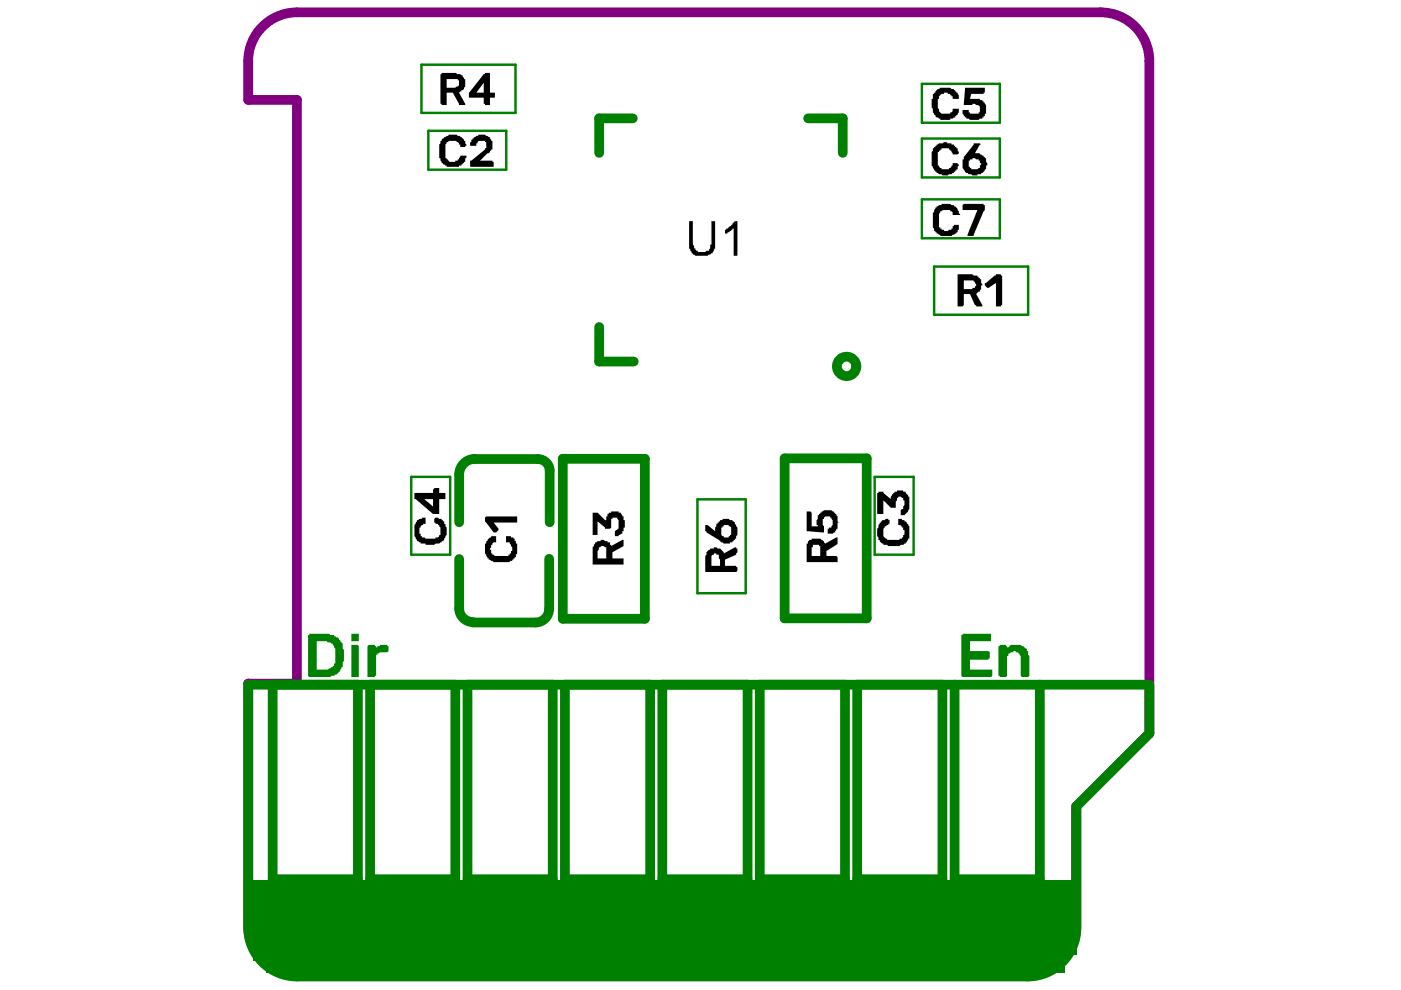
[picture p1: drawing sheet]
<svg xmlns="http://www.w3.org/2000/svg" width="297mm" height="210mm" viewBox="0 0 297 210" stroke-linecap="round" stroke-linejoin="round" font-family="sans-serif">
<path d="M55.2 6.1a10.3 10.3 0 0 1 7.8-3.5h170.4a10.3 10.3 0 0 1 10.3 10.3v142.6l-15.5 15.5v25.5a10.3 10.3 0 0 1-10.3 10.3h-154.9a10.3 10.3 0 0 1-10.4-10.3v-51.6h10.4v-123.7h-10.4v-8.3a10.3 10.3 0 0 1 2.6-6.8z" fill="none" stroke="#800080" stroke-width="2.1"/>
<path d="M89.4 13.7h19.9v10.2h-19.9zM195.5 17.8h16.5v8.2h-16.5zM90.8 27.7h16.5v8.3h-16.5zM195.5 29.4h16.5v8.2h-16.5zM195.5 42.3h16.5v8.2h-16.5zM198.1 56.5h19.9v10.2h-19.9zM87.2 101.1h8.3v16.5h-8.3zM147.9 105.9h10.2v19.9h-10.2zM185.4 101.1h8.3v16.5h-8.3z" fill="none" stroke="#008000" stroke-width=".52"/>
<g fill="none" stroke="#008000" stroke-width="2.1">
<path d="M134.2 25.1h-7.2v7.3M171.3 25.1h7.4v7.3M127 69.3v7.4h7.4M100.7 97.3h13.4M116.5 99.8v10.9M119.3 97.3h17.4v33.9h-17.4zM166.4 97.2h17.4v33.9h-17.4zM97.4 100.6v10.1M97.4 118.5v10.5M116.4 118.5v10.6M100.2 132h13.3M52.6 145.2v51.5"/>
<path d="M52.9 145.2h190.3M57.8 145.2v41.2h18.1v-41.2M78.5 145.2v41.2h18v-41.2M99.1 145.2v41.2h18.1v-41.2M119.8 145.2v41.2h18v-41.2M140.4 145.2v41.2h18.1v-41.2M161.1 145.2v41.2h18.1v-41.2M181.7 145.2v41.2h18.1v-41.2M202.4 145.2v41.2h18.1v-41.2M243.7 145.2v10.3l-15.5 15.5v25.7M63 207h154.9"/>
</g>
<path d="M60.3 206.3h160v1.3h-160z" fill-rule="evenodd" fill="#008000"/>
<path d="M56.4 206.3h163.9" fill="none" stroke="#008000" stroke-width=".21"/>
<g fill="#008000">
<path d="M56.4 203.7h169.2v2.6h-169.2z" fill-rule="evenodd"/>
<path d="M53.8 202.3h171.8v1.4h-171.8z" fill-rule="evenodd"/>
<path d="M53.8 199.7h174.4v2.6h-174.4z" fill-rule="evenodd"/>
<path d="M52.6 186.6h175.6v13.1h-175.6z" fill-rule="evenodd"/>
</g>
<g fill="#008000">
<path d="M77.9 137l.3-.3h1.3v.3h.2v.5v-.2h.3v-.3h.5v-.3h1.6v.3h.3v1a2.08 2.08 0 0 1-1.9 .3l-.2 .3h-.3v.2h-.3v4.5h-.2v.2h-1.6z"/>
<path d="M203.8 134.6h.3v-.2h6v1.5h-4.4v2.1h3.9a1.78 1.78 0 0 1 .3 1.6h-.3v.3h-3.9v2.1h4.7v1.3l-.3 .2h-6l-.3-.2z"/>
<path d="M211.7 137h.3v-.3h1.3v.3h.2v.5v-.2h.3a1.72 1.72 0 0 1 1.8-.6h.8l.3 .3h.2l.6 .5h.2v.5h.3v.8l.2 .3v4.2a1.5 1.5 0 0 1-1.8 0v-4.2l-.3-.3v-.2h-.2v-.3h-.5v-.3h-.6v.3h-.5l-.3 .3h-.2v.5h-.3v4.2l-.2 .2h-1.3v-.2h-.3z"/>
<path d="M65.3 134.6h.3v-.2h4.2l.2 .2h.8v.3l.8 .3 .3 .2v.3h.2v.2a1.49 1.49 0 0 1 .6 1.6l.2 .3v2.3l-.2 .3v1h-.3l-.3 .8-.8 .8h-.2l-.3 .3h-.5l-.3 .2h-4.4l-.3-.2zM67.2 135.9v6.1h2.3l.8-.6h.3v-.2h.2v-.5h.3v-1.6a2.7 2.7 0 0 0-.5-2.4v-.2h-.3l-.3-.3h-.5l-.2-.3z"/>
<path d="M74.5 136.7h1.3l.3 .3v6.5h-1.6zM74.5 134.4h1.6v1.5h-1.6z"/>
</g>
<g fill="none" stroke="#008000" stroke-width="2.1">
<path d="M100.7 97.3a3.3 3.3 0 0 0-3.3 3.3M114.1 97.3a2.47 2.47 0 0 1 2.4 2.5M97.4 129a2.89 2.89 0 0 0 2.8 2.9M116.4 129.1a2.87 2.87 0 0 1-2.9 2.9M52.6 196.7a10.3 10.3 0 0 0 10.4 10.3M228.2 196.7a10.3 10.3 0 0 1-10.3 10.3"/>
<circle cx="179.5" cy="77.7" r="2.06"/>
</g>
<g fill="#000">
<path d="M204.6 18.6h4.2v1.1h-.3v.2h-2.6l-.2 1.1h2.1v.2h.5v.3h.2v.2h.3v.3l.3 .3v1.8h-.3v.5h-.3v.3h-.2v.3h-.5l-.3 .2h-1.8l-.3-.2h-.5v-.3h-.3v-.3h-.3v-.2l-.2-.3v-.8h1.3v.5h.3v.3h1.8v-.3h.3v-1.3h-.3v-.2h-.5l-.3-.3h-.5v.3h-1.9zM93.4 29.9h.2v-.3l.3-.3h.3v-.2h.2a2.71 2.71 0 0 1 2.4-.5l.3 .2h.5v.3a.93 .93 0 0 1 .8 .8h.2v.5l.3 .3v.2h-.3v.3h-1v-.5h-.3v-.3l-.2-.3h-.3v-.2h-.5a1.41 1.41 0 0 0-1.9 .8v2.8h.3v.3h.3v.3h.2v.2h1.3v-.2h.6v-.3h.2l.3-.8h1.3v.5h-.3v.8h-.2v.3h-.3v.2h-.3v.3h-.5v.3h-2.6v-.3l-.8-.3v-.2h-.3v-.3l-.2-.2v-.6h-.3v-2.8l.3-.3zM99.9 29.6h.3v-.3h.3v-.2h.2a2.42 2.42 0 0 1 2.1-.5l.3 .2 .8 .3 .2 .8h.3v1.8h-.3v.3h-.2v.2l-.3 .3h-.2l-1.6 1.6h2.6v.2h.3v1.1h-5v-1.3h.2l2.9-2.4v-.3h.3v-1.3h-.3v-.2h-1.3l-.2 .2v.3h-.3v.5h-1.3v-.8h.2zM197.8 31.4h.2v-.2h.3v-.3h.3v-.2h.2l.3-.3h.8a.66 .66 0 0 1 1 0h.8v.3h.5v.2h.3v.3h.3v.2h.2v.6l.3 .2v.3l-.3 .2h-1l-.3-.7h-.2v-.3h-.3v-.3h-1.6v.3h-.2v.3h-.3v.2h-.3v2.9h.3v.3l.3 .2h.2v.3h1.6v-.3h.3l.2-.2v-.3h.3v-.5h1v.2h.3v.3l-.3 .3v.5h-.2v.3h-.3v.2h-.3v.3h-.2l-.3 .2h-.5l-.3 .3h-1l-.3-.3h-.5l-.3-.2h-.2v-.3h-.3v-.2h-.3v-.3a2.7 2.7 0 0 1-.5-2.4v-1.3l.3-.2zM197.8 19.9h.2v-.2h.3a.93 .93 0 0 1 .8-.8l.3-.3h2.1l.2 .3h.5v.2h.3v.3h.3v.3h.2v.2l.3 .3v.8h-1.3v-.6h-.3v-.2h-.2v-.3h-.6v-.2h-.8v.2a.93 .93 0 0 0-1 1.1h-.3v2.1h.3a.99 .99 0 0 0 1.3 1h1.1v-.3h.2l.3-.2v-.5h1.3v.7l-.3 .3v.3h-.2v.2h-.3v.3h-.3l-.2 .3h-.5v.2h-2.1v-.2h-.3l-.8-.6v-.2h-.3v-.3l-.2-.3v-.7l-.3-.3v-1.8h.3zM146.1 46.9h.8v5l.3 .2v.6h.2v.2l.3 .3h.2v.2h1.6l.3-.2h.5v-.3l.3-.2v-.8h.2v-5h.8v4.4a2.41 2.41 0 0 1-.5 2.1v.3h-.3a2.71 2.71 0 0 1-2.3 .5h-1.1l-.2-.2h-.3v-.3h-.3v-.3a2.7 2.7 0 0 1-.5-2.3zM153.7 48.7h.3v-.2h.2l.6-.6h.2v-.2h.3a.93 .93 0 0 1 1-.8v7.3h-.7v-5.7h-.3v.2h-.3v.3l-.8 .2v.3h-.5zM198.3 44h.3v-.3h.2l.3-.2h.5v-.3h1.9l.2 .3h.5v.2a.93 .93 0 0 1 .8 .8l.3 .3v.5h.3v.3h-1.6v-.5l-.3-.3h-.2v-.3h-.6a1.41 1.41 0 0 0-1.8 .8v2.9h.3v.3h.2v.2h.5v.3h.8l.3-.3h.5v-.2h.3v-.6h.2v-.2h1.1v.2h.3h-.3v.8h-.3v.5h-.2v.3h-.3a2.71 2.71 0 0 1-2.4 .5h-.7v-.2l-.8-.3v-.3h-.3v-.2h-.3v-.5l-.2-.3v-3.1h.2v-.6l.3-.2zM204.1 43.5l.2-.3h4.2v.3h.3v1l-.3 .3-2.1 5.2h-1.3v-.2l2.1-5.3h-3.1zM208.8 60h.3l1.8-1.6h.3v-.2h1v.2h.3v6.3h-.3v.3h-1v-5l-1.6 1h-.3l-.5-.5zM88.4 110.3h.3l.2-.3h.5v-.2h.8v1.3h-.5v.2h-.3l-.2 .3v.2h-.3v1.4h.3v.5h.2v.2h.6l.2 .3h2.1v-.3h.6l.2-.2v-.3h.3v-1.6l-.3-.2v-.3h-.2v-.2h-.6v-.3h-.2v-.8a.66 .66 0 0 1 1 0h.5v.3h.3v.2h.3v.6h.2v.5l.3 .2v.3a2.41 2.41 0 0 1-.5 2.1v.3l-.3 .2h-.3v.3h-.2l-.3 .3h-.8l-.2 .2h-1.9v-.2h-1v-.3l-.8-.3v-.2a2.7 2.7 0 0 1-.5-2.4v-.8l.2-.2zM102.8 109.8l.3-.3h6.5v1.3h-4.9l1 1.3v.3l-.5 .5h-.5l-1.9-2.4z"/>
<path d="M103.1 114.7h.3a.93 .93 0 0 1 .7-.8v-.2h1.1v1.3h-.5l-.3 .3v.2h-.3v.5l-.2 .3v.3h.2v.8h.3v.2h.3l.2 .3h2.9v-.3h.3v-.2h.2v-.6h.3v-.8l-.5-.7v-.3h-.8v-1.3h1v.2h.6v.3h.2v.5h.3v.6h.2v2.1l-.2 .2v.5h-.3v.3h-.2v.3h-.3v.2h-.5v.3h-2.1a2.42 2.42 0 0 1-2.1-.5h-.3v-.3h-.2v-.3a2.7 2.7 0 0 1-.6-2.3v-.5h.3zM125.6 108.7h1.1l1.6 1.6h.2v-.8h.3v-.5h.3v-.3h.5v-.3h1.6v.3h.5l.2 .8h.3v.8h.3v1.5h-.3v.8h-.3v.6l-.7 .2v.3h-.8v-1.1l.2-.2h.3v-.3h.3v-1.8l-.3-.3v-.2h-1.1v.2h-.2v1.8l-.3 .3h-1v-.3l-1.6-1.3v2.9h-1.1zM171 108.4h.8l.3 .3v2.9h1.3v-.3h-.3v-1l.3-.3v-.8h.3v-.2h.2v-.3h.3v-.3h.2l.3-.2h1.6l.2 .2h.3v.3h.3v.3h.2v.2l.3 .3v1l.2 .3h-.2v1.3h-.3v.3a1.41 1.41 0 0 1-1.8 .8v-1.1h.3v-.3h.5v-.2l.2-.3v-1l-.2-.3v-.2h-.3v-.3h-1l-.3 .3v.2h-.3v1.3a1.78 1.78 0 0 1 .3 1.6l-3.7-.3zM186 104.5h.2v-.2h1.1v.2l1.6 1.3v-.5l.2-.3v-.2h.3v-.3h.3v-.2h.5v-.3h1.3v.3h.5v.2l.5 .5v.3h.3v1.3a2.41 2.41 0 0 1-.8 2.4l-.2 .2h-.8v-1l.2-.3h.3v-.5l.3-.3v-1h-.3v-.5h-.3l-.2-.3h-.6v.3h-.2v.5a1.78 1.78 0 0 0-.3 1.6h-1l-1.6-1.6v2.9h-1.3zM186.5 110.8h.3v-.3h.2v-.2l1.3-.3v.3h.3v.8h-.3v.2h-.2a1.41 1.41 0 0 0-.8 1.9 .79 .79 0 0 0 .8 1v.3h2.6v-.3h.5v-.3h.3v-.5h.3v-1h-.3v-.6h-.3v-.2h-.2v-.3h-.6v-1.3h.8v.3h.6v.2h.2l.3 .3v.3h.2v.2l.3 .3v2.6h-.3v.3l-.2 .2v.3h-.3v.3h-.2l-.3 .2h-.5l-.3 .3h-2.4l-.2-.3h-.8v-.2a.93 .93 0 0 1-.8-.8h-.3v-.6l-.2-.2v-1.6l.2-.3v-.5l.3-.2z"/>
<path d="M93.4 15.7h.2v-.2h3.2v.2h.8l.2 .3h.3v.2l.3 .3v.3h.2v.2a2.41 2.41 0 0 1-.5 2.1h-.3v.3h-.2l-.3 .3 1.3 2.3v.3h-1.3v-.3l-1.3-2.3h-1.3v2.6h-1.1v-.3h-.2zM94.7 16.8v1.8h1.8l.8-.5v-1.1h-.2v-.2z"/>
<path d="M102.6 15.7h.2v-.2h1.1v4.2h1v1h-1v1.6h-1.1v-.3h-.2v-1.3h-3.2v-1zM102.6 17.6l-1.6 2.1h1.6z"/>
<path d="M206.4 30.4h1.4l.2 .3h-.2l-1.1 1.8h1.1v.2l.7 .3v.3h.3v.2h.3v.8l.2 .3v.5h-.2v.8h-.3a.93 .93 0 0 1-.8 .8v.2h-.8v.3h-1l-.3-.3h-.5l-.3-.2h-.2l-.8-1.1v-1.8h.2v-.5l2.1-2.6zM205.4 34.1v1.3h.3v.2h.2v.3h1.3l.3-.3h.3v-.5l.2-.3v-.2h-.2v-.5h-.3v-.3l-1.3-.3v.3h-.5v.3z"/>
<path d="M203 58.2h3.2l.2 .2h.8v.3h.3v.2h.3v.3h.2v.8l.3 .2v.3h-.3v.8l-.2 .3v.2h-.3l-.5 .5 1.3 2.4v.3h-1.3v-.3h-.3l-1-2.4h-1.4v2.4l-.2 .3h-1.1zM204.3 59.5v1.8h1.9v-.3h.5l.3-.8-.3-.2v-.3h-.3v-.2z"/>
<path d="M87.9 104.5h3.9v-.8h.3v-.2h1v1h1.3v1.3h-1.3v3.2h-1.3l-3.7-3.2h-.2zM90 105.8l1.8 1.6v-1.6z"/>
<path d="M126.2 115h.2l.3-.3h.5a.66 .66 0 0 1 1.1 0h.5v.3h.5v.5h.3v.3l2.3-1.3h.3v1.3l-2.4 1.3v1.3h2.4v1.3h-6.6v-3.7l.6-.7zM127 116v.6l-.3 .2v1.6h1.8v-2.4h-.2a.66 .66 0 0 0-1.1 0z"/>
<path d="M149.8 117.1l.5-.5h.3v-.3h.8v-.3h.5l.2 .3a1.37 1.37 0 0 1 1.4 1.1l2.3-1.4h.3v.3h.2v.8l-.2 .3v.2l-2.4 1.1v1.3h2.4v.2h.2v.8l-.2 .3h-6.6v-3.4l.3-.3zM150.8 117.9v2.1h1.9v-1.3l-.3-.3v-.8h-.5v-.2h-.5v.2h-.3z"/>
<path d="M149.5 111.3h.5l1.6 1.3v-.8l.3-.2v-.5h.2v-.3h.3v-.3h.3v-.2h.5v-.3h1.3l.3 .3h.5v.2h.3l.2 .3v.3a2.7 2.7 0 0 1 .5 2.3l-.2 .3v.5h-.3v.3h-.2v.2h-.3v.3h-.5v.3a2.42 2.42 0 0 1-2.4-.8l-2.6-1.6v-.3h-.3zM152.9 111.8v1.6l.3 .3h.3v.2h1v-.2h.3v-.3h.2v-1.6l-.2-.2h-.3v-.3h-1v.3h-.3v.2z"/>
<path d="M171.3 114.7h.3v-.2h.5v-.3h1.8l.3 .3h.2v.2h.3v.3l.3 .3 2.3-1.4h.3a1.78 1.78 0 0 1-.3 1.6l-2.1 1.3v1.1h2.1l.3 .2v1.1h-6.6v-3.9h.3zM172.3 115.5v.5h-.2v1.9h1.8v-2.1h-.2v-.3z"/>
</g>
</svg>
